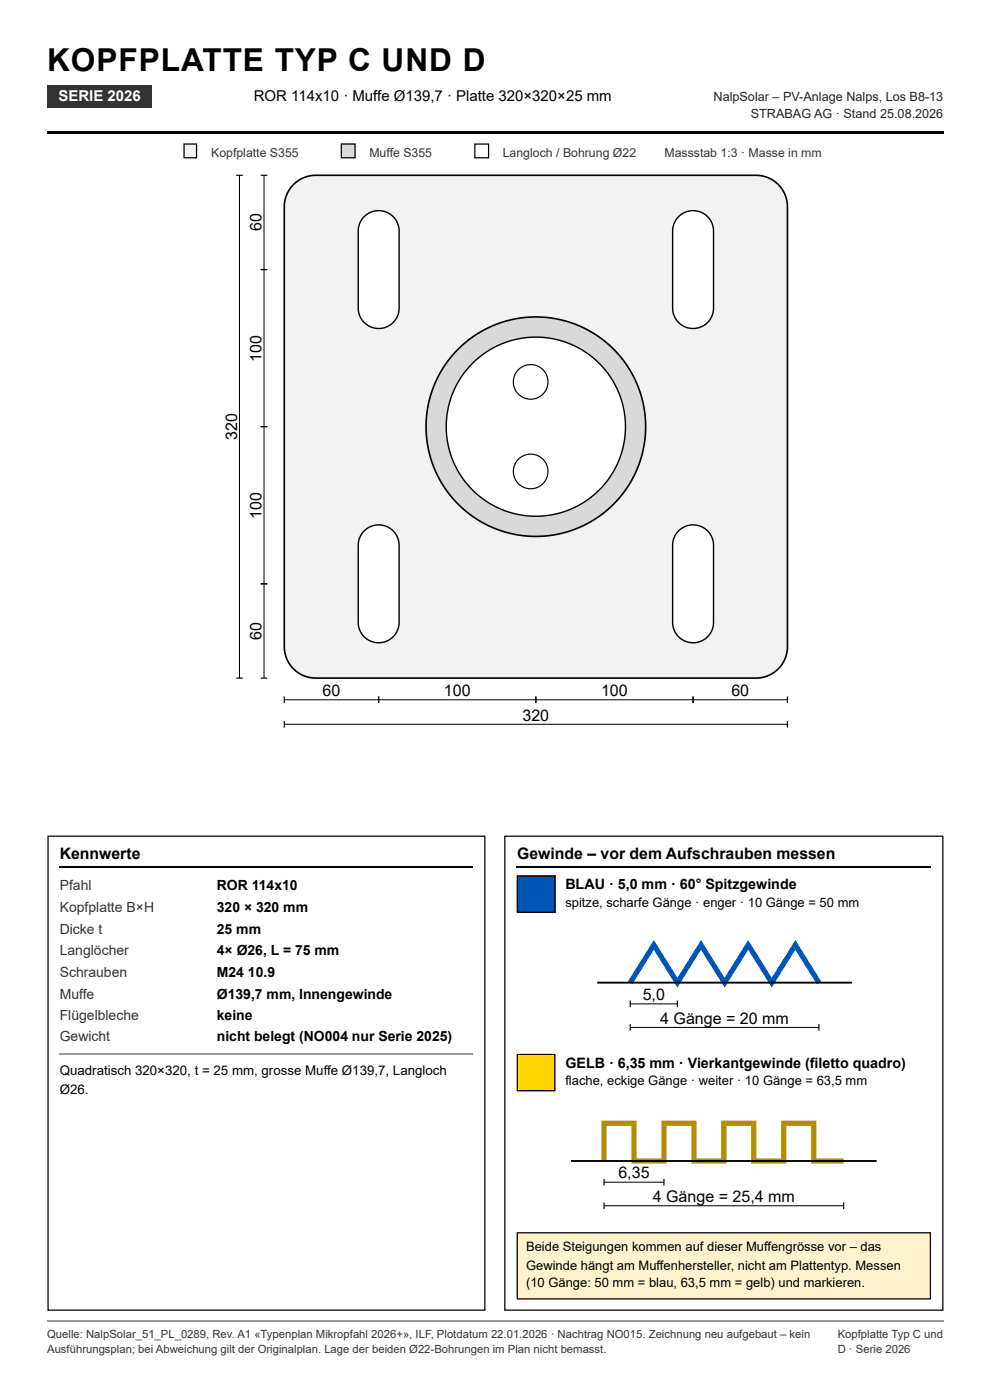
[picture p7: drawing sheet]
<svg xmlns="http://www.w3.org/2000/svg" width="210mm" height="297mm" viewBox="0 0 210 297" stroke-linecap="round" stroke-linejoin="round" font-family="sans-serif">
<defs><g id="words">
<text font-size="6.7" x="10" y="15.1">KOPFPLATTE TYP C UND D</text>
<g font-size="3.4">
<text x="55.5" y="49.1" transform="rotate(-90 55.5 49.1)">60</text>
<text x="55.5" y="76.7" transform="rotate(-90 55.5 76.7)">100</text>
<text x="50.3" y="93.4" transform="rotate(-90 50.3 93.4)">320</text>
<text x="55.5" y="110" transform="rotate(-90 55.5 110)">100</text>
<text x="55.5" y="135.8" transform="rotate(-90 55.5 135.8)">60</text>
<text x="68.4" y="147.8">60</text>
<text x="94.1" y="147.8">100</text>
<text x="127.4" y="147.8">100</text>
<text x="155.1" y="147.8">60</text>
<text x="110.8" y="153">320</text>
<text x="136.3" y="212.2">5,0</text>
<text x="140" y="217.2">4 Gänge = 20 mm</text>
<text x="131.1" y="250">6,35</text>
<text x="138.4" y="255">4 Gänge = 25,4 mm</text>
</g>
<g font-size="3.3">
<text x="12.7" y="182.3">Kennwerte</text>
<text x="109.7" y="182.3">Gewinde – vor dem Aufschrauben messen</text>
</g>
<text font-size="3.2" fill="#fff" x="12.4" y="21.4">SERIE 2026</text>
<text font-size="3.2" x="53.8" y="21.4">ROR 114x10 · Muffe Ø139,7 · Platte 320×320×25 mm</text>
<g font-size="3" fill="#333">
<text x="12.7" y="188.9">Pfahl</text>
<text x="12.7" y="193.4">Kopfplatte B×H</text>
<text x="12.7" y="198.2">Dicke t</text>
<text x="12.7" y="202.7">Langlöcher</text>
<text x="12.7" y="207.2">Schrauben</text>
<text x="12.7" y="211.9">Muffe</text>
<text x="12.7" y="216.4">Flügelbleche</text>
<text x="12.7" y="220.9">Gewicht</text>
</g>
<g font-size="3">
<text x="46" y="188.9">ROR 114x10</text>
<text x="119.9" y="188.6">BLAU · 5,0 mm · 60° Spitzgewinde</text>
<text x="46" y="193.4">320 × 320 mm</text>
<text x="46" y="198.2">25 mm</text>
<text x="46" y="202.7">4× Ø26, L = 75 mm</text>
<text x="46" y="207.2">M24</text>
<text x="52.6" y="207.2">10.9</text>
<text x="46" y="211.9">Ø139,7 mm, Innengewinde</text>
<text x="46" y="216.4">keine</text>
<text x="46" y="220.9">nicht belegt (NO004 nur Serie 2025)</text>
<text x="119.9" y="226.5">GELB · 6,35 mm · Vierkantgewinde (filetto quadro)</text>
</g>
<g font-size="2.8">
<text x="119.9" y="192.4">spitze, scharfe Gänge · enger · 10 Gänge = 50 mm</text>
<text x="12.7" y="228.1">Quadratisch 320×320, t = 25 mm, grosse Muffe Ø139,7, Langloch</text>
<text x="12.7" y="232">Ø26.</text>
<text x="119.9" y="230.2">flache, eckige Gänge · weiter · 10 Gänge = 63,5 mm</text>
<text x="111.5" y="265.4">Beide Steigungen kommen auf dieser Muffengrösse vor – das</text>
<text x="111.5" y="269.3">Gewinde hängt am Muffenhersteller, nicht am Plattentyp. Messen</text>
<text x="111.5" y="273.1">(10 Gänge: 50 mm = blau, 63,5 mm = gelb) und markieren.</text>
</g>
<g font-size="2.7" fill="#222">
<text x="151.3" y="21.4">NalpSolar – PV-Anlage Nalps, Los B8-13</text>
<text x="159.2" y="25.1">STRABAG AG · Stand 25.08.2026</text>
</g>
<g font-size="2.6" fill="#333">
<text x="44.8" y="33.3">Kopfplatte S355</text>
<text x="78.3" y="33.3">Muffe S355</text>
<text x="106.6" y="33.3">Langloch / Bohrung Ø22</text>
<text x="140.9" y="33.3">Massstab 1:3 · Masse in mm</text>
</g>
<g font-size="2.4" fill="#333">
<text x="10" y="283.9">Quelle: NalpSolar_51_PL_0289, Rev. A1 «Typenplan Mikropfahl 2026+», ILF, Plotdatum 22.01.2026 · Nachtrag NO015. Zeichnung neu aufgebaut – kein</text>
<text x="10" y="287.1">Ausführungsplan; bei Abweichung gilt der Originalplan. Lage der beiden Ø22-Bohrungen im Plan nicht bemasst.</text>
<text x="177.6" y="283.9">Kopfplatte Typ C und</text>
<text x="177.6" y="287.1">D · Serie 2026</text>
</g>
</g></defs>
<path d="M10.1 27.8h189.9v.5h-189.9z" fill="#000"/>
<path d="M10.1 18h22.2v4.8h-22.2z" fill="#333"/>
<path d="M38.9 30.4h2.9v3.2h-2.9z" fill="#f2f2f2"/>
<path d="M39 30.6h2.7v2.9h-2.7z" fill="none" stroke="#000" stroke-width=".26"/>
<path d="M72.2 30.4h3.2v3.2h-3.2z" fill="#d9d9d9"/>
<path d="M72.4 30.6h2.9v2.9h-2.9z" fill="none" stroke="#000" stroke-width=".26"/>
<path d="M100.5 30.4h3.2v3.2h-3.2z" fill="#fff"/>
<path d="M100.7 30.6h2.9v2.9h-2.9z" fill="none" stroke="#000" stroke-width=".26"/>
<path d="M62.2 39.1a6.7 6.7 0 0 1 4.7-1.9h93.4a6.7 6.7 0 0 1 6.6 6.7v93.3a6.7 6.7 0 0 1-6.6 6.7h-93.4a6.7 6.7 0 0 1-6.6-6.7v-93.3a6.7 6.7 0 0 1 1.9-4.8z" fill="#f2f2f2"/>
<path d="M62.2 39.1a6.7 6.7 0 0 1 4.7-1.9h93.4a6.7 6.7 0 0 1 6.6 6.7v93.3a6.7 6.7 0 0 1-6.6 6.7h-93.4a6.7 6.7 0 0 1-6.6-6.7v-93.3a6.7 6.7 0 0 1 1.9-4.8z" fill="none" stroke="#000" stroke-width=".35"/>
<path d="M77.2 46a4.3 4.3 0 0 1 4.7-1 4.3 4.3 0 0 1 2.7 4v16.4a4.3 4.3 0 0 1-4.3 4.3 4.3 4.3 0 0 1-4.4-4.3l.1-16.7 .4-1.6z" fill="#fff"/>
<path d="M77.2 46a4.3 4.3 0 0 1 4.7-1 4.3 4.3 0 0 1 2.7 4v16.4a4.3 4.3 0 0 1-4.3 4.3 4.3 4.3 0 0 1-4.4-4.3l.1-16.7 .4-1.6z" fill="none" stroke="#000" stroke-width=".3"/>
<path d="M77.2 112.6a4.3 4.3 0 0 1 4.7-.9 4.3 4.3 0 0 1 2.7 4v16.3a4.3 4.3 0 0 1-4.3 4.4 4.3 4.3 0 0 1-4.4-4.4l.1-16.6 .4-1.6z" fill="#fff"/>
<path d="M77.2 112.6a4.3 4.3 0 0 1 4.7-.9 4.3 4.3 0 0 1 2.7 4v16.3a4.3 4.3 0 0 1-4.3 4.4 4.3 4.3 0 0 1-4.4-4.4l.1-16.6 .4-1.6z" fill="none" stroke="#000" stroke-width=".3"/>
<path d="M143.9 46a4.3 4.3 0 0 1 4.7-1 4.3 4.3 0 0 1 2.7 4v16.4a4.3 4.3 0 0 1-4.4 4.3 4.3 4.3 0 0 1-4.3-4.3v-16.7l.5-1.6z" fill="#fff"/>
<path d="M143.9 46a4.3 4.3 0 0 1 4.7-1 4.3 4.3 0 0 1 2.7 4v16.4a4.3 4.3 0 0 1-4.4 4.3 4.3 4.3 0 0 1-4.3-4.3v-16.7l.5-1.6z" fill="none" stroke="#000" stroke-width=".3"/>
<path d="M143.9 112.6a4.3 4.3 0 0 1 4.7-.9 4.3 4.3 0 0 1 2.7 4v16.3a4.3 4.3 0 0 1-4.4 4.4 4.3 4.3 0 0 1-4.3-4.4v-16.6l.5-1.6z" fill="#fff"/>
<path d="M143.9 112.6a4.3 4.3 0 0 1 4.7-.9 4.3 4.3 0 0 1 2.7 4v16.3a4.3 4.3 0 0 1-4.4 4.4 4.3 4.3 0 0 1-4.3-4.4v-16.6l.5-1.6z" fill="none" stroke="#000" stroke-width=".3"/>
<circle cx="113.6" cy="90.5" r="23.3" fill="#d9d9d9"/>
<circle cx="113.6" cy="90.5" r="23.3" fill="none" stroke="#000" stroke-width=".35"/>
<circle cx="113.6" cy="90.5" r="19" fill="#fff"/>
<circle cx="113.6" cy="90.5" r="19" fill="none" stroke="#000" stroke-width=".3"/>
<circle cx="112.5" cy="81" r="3.7" fill="#fff"/>
<circle cx="112.5" cy="81" r="3.7" fill="none" stroke="#000" stroke-width=".25"/>
<circle cx="112.5" cy="100" r="3.7" fill="#fff"/>
<g fill="none" stroke="#000" stroke-width=".25">
<path d="M50.1 37.2h1.4M55.3 37.2h1.4M55.3 57.2h1.4M55.3 90.5h1.4M55.3 123.9h1.4M50.1 143.9h1.4M55.3 143.9h1.4M60.3 147.8v1.4M60.3 153v1.4M80.3 147.8v1.4M113.6 147.8v1.4M146.9 147.8v1.4"/>
<path d="M166.9 147.8v1.4M166.9 153v1.4"/>
<circle cx="112.5" cy="100" r="3.7"/>
</g>
<path d="M50.8 37.2v106.7M56 37.2v106.7M60.3 153.7h106.6M60.3 148.5h106.6" fill="none" stroke="#000" stroke-width=".21"/>
<path d="M10.2 177.4h92.6v100.5h-92.6zM107 177.4h92.9v100.5h-92.9zM12.7 184h87.6M109.5 184h87.9" fill="none" stroke="#000" stroke-width=".26"/>
<path d="M12.7 223.7h87.6" fill="none" stroke="#999" stroke-width=".26"/>
<path d="M109.5 261.4h87.9v14.3h-87.9z" fill="#fff2cc"/>
<path d="M109.7 261.5h87.5v14.1h-87.5z" fill="none" stroke="#000" stroke-width=".26"/>
<path d="M109.5 185.7h8.2v8h-8.2z" fill="#0055b8"/>
<path d="M109.7 185.9h7.9v7.6h-7.9z" fill="none" stroke="#000" stroke-width=".26"/>
<path d="M133.6 208.5l5-8 5 8 5-8 5 8 5-8 5 8 5-8 5 8" fill="none" stroke="#0055b8" stroke-width="1.1" stroke-linecap="butt"/>
<path d="M126.6 208.5h54" fill="none" stroke="#000" stroke-width=".4"/>
<path d="M133.6 213h10M133.6 218h40" fill="none" stroke="#000" stroke-width=".21"/>
<path d="M133.6 212.3v1.4M133.6 217.3v1.4M143.6 212.3v1.4M173.6 217.3v1.4" fill="none" stroke="#000" stroke-width=".25"/>
<path d="M109.5 223.6h8.2v7.9h-8.2z" fill="#ffd500"/>
<path d="M109.7 223.7h7.9v7.7h-7.9z" fill="none" stroke="#000" stroke-width=".26"/>
<path d="M128.1 246.3v-8h6.3v8h6.4v-8h6.3v8h6.4v-8h6.3v8h6.4v-8h6.3v8h6.4" fill="none" stroke="#b38f00" stroke-width="1.1" stroke-linecap="butt"/>
<path d="M121.1 246.3h64.8" fill="none" stroke="#000" stroke-width=".4"/>
<path d="M128.1 250.8h12.7M128.1 255.8h50.8" fill="none" stroke="#000" stroke-width=".21"/>
<path d="M128.1 250.1v1.4M128.1 255.1v1.4M140.8 250.1v1.4M178.9 255.1v1.4" fill="none" stroke="#000" stroke-width=".25"/>
<path d="M10.1 280.3h189.9" fill="none" stroke="#999" stroke-width=".26"/>
<use href="#words"/>
</svg>
